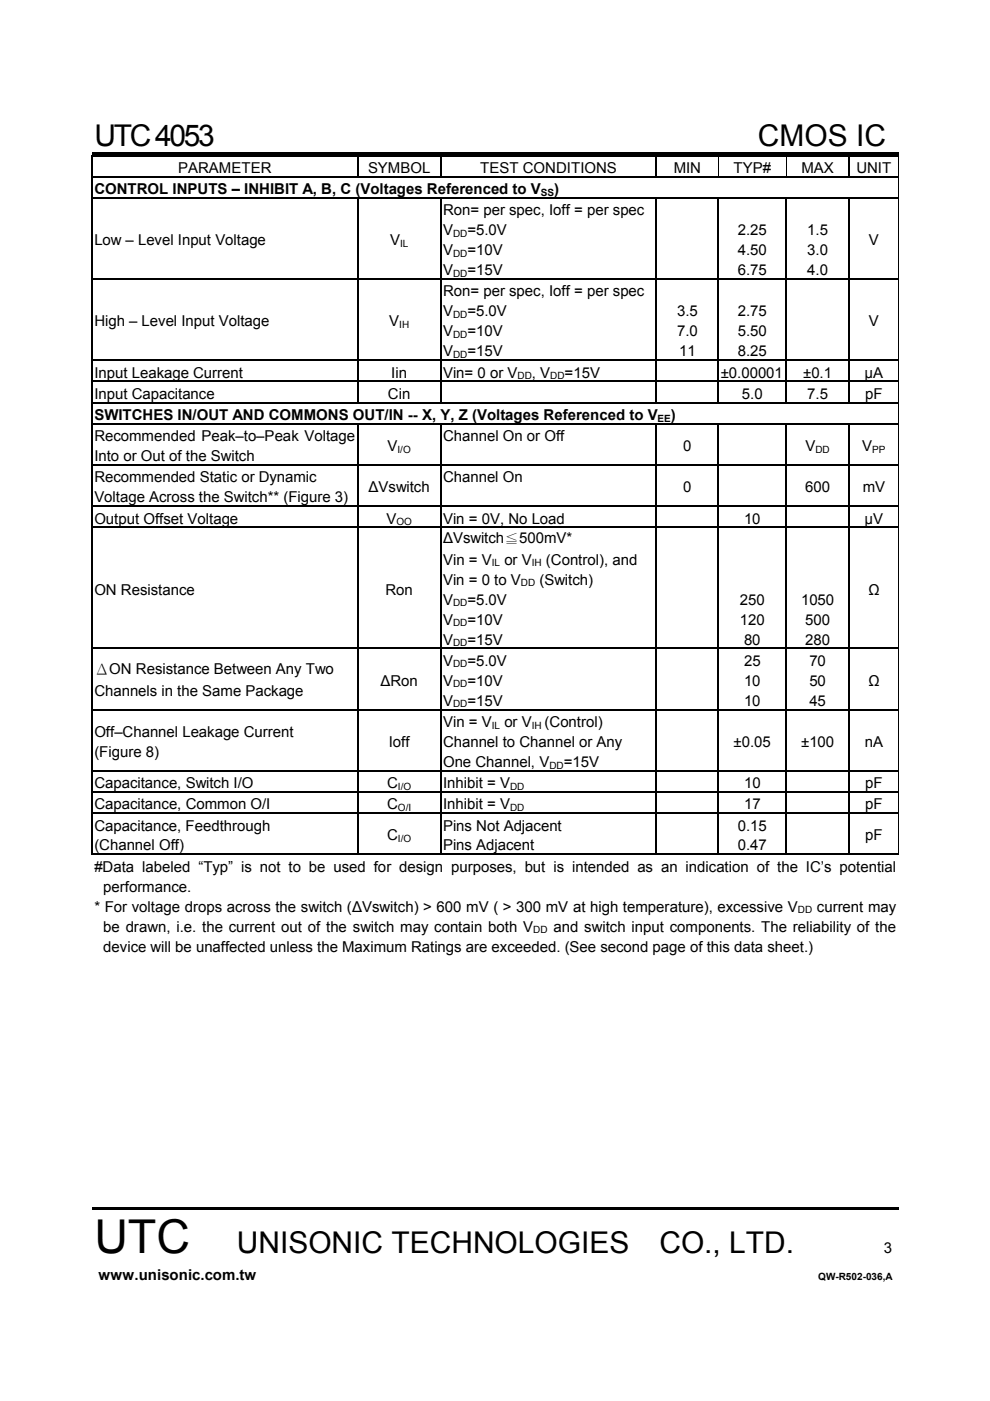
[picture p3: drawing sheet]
<svg xmlns="http://www.w3.org/2000/svg" width="210mm" height="297mm" viewBox="0 0 210 297" stroke-linecap="round" stroke-linejoin="round" font-family="sans-serif">
<defs><g id="words">
<text font-size="9.9" x="20" y="265.7">UTC</text>
<g font-size="6.3">
<text x="20" y="30.9">UTC 4053</text>
<text x="160.7" y="30.9">CMOS IC</text>
<text x="50.2" y="265.7">UNISONIC TECHNOLOGIES</text>
<text x="139.8" y="265.7">CO., LTD.</text>
</g>
<g font-size="3.2">
<text x="20" y="41.1">CONTROL INPUTS – INHIBIT A, B, C (Voltages Referenced to V</text>
<text x="37.8" y="36.7">PARAMETER</text>
<text x="78" y="36.7">SYMBOL</text>
<text x="101.8" y="36.7">TEST CONDITIONS</text>
<text x="117.5" y="41.1">)</text>
<text x="142.8" y="36.7">MIN</text>
<text x="155.5" y="36.7">TYP#</text>
<text x="169.9" y="36.7">MAX</text>
<text x="181.6" y="36.7">UNIT</text>
<text x="93.9" y="45.7">Ron= per spec, Ioff = per spec</text>
<text x="20" y="52">Low – Level Input Voltage</text>
<text x="82.7" y="52">V</text>
<text x="93.9" y="49.9">V</text>
<text x="99.1" y="49.9">=5.0V</text>
<text x="156.4" y="49.9">2.25</text>
<text x="171.2" y="49.9">1.5</text>
<text x="184.2" y="52">V</text>
<text x="93.9" y="54.1">V</text>
<text x="93.9" y="58.4">V</text>
<text x="99.1" y="54.1">=10V</text>
<text x="99.1" y="58.4">=15V</text>
<text x="156.4" y="54.1">4.50</text>
<text x="156.4" y="58.4">6.75</text>
<text x="171.2" y="54.1">3.0</text>
<text x="171.2" y="58.4">4.0</text>
<text x="93.9" y="62.8">Ron= per spec, Ioff = per spec</text>
<text x="20" y="69.2">High – Level Input Voltage</text>
<text x="82.5" y="69.2">V</text>
<text x="93.9" y="67.1">V</text>
<text x="93.9" y="71.3">V</text>
<text x="99.1" y="67.1">=5.0V</text>
<text x="99.1" y="71.3">=10V</text>
<text x="143.6" y="67.1">3.5</text>
<text x="143.6" y="71.3">7.0</text>
<text x="156.4" y="67.1">2.75</text>
<text x="156.4" y="71.3">5.50</text>
<text x="184.2" y="69.2">V</text>
<text x="93.9" y="75.5">V</text>
<text x="99.1" y="75.5">=15V</text>
<text x="144" y="75.5">11</text>
<text x="156.4" y="75.5">8.25</text>
<text x="20" y="80.1">Input Leakage Current</text>
<text x="83" y="80.1">Iin</text>
<text x="93.9" y="80.1">Vin= 0 or V</text>
<text x="112.8" y="80.1">, V</text>
<text x="119.7" y="80.1">=15V</text>
<text x="152.8" y="80.1">±0.00001</text>
<text x="170.3" y="80.1">±0.1</text>
<text x="183.3" y="80.1">µA</text>
<text x="20" y="84.5">Input Capacitance</text>
<text x="20" y="89">SWITCHES IN/OUT AND COMMONS OUT/IN -- X, Y, Z (Voltages Referenced to V</text>
<text x="82.3" y="84.5">Cin</text>
<text x="142.3" y="89">)</text>
<text x="157.3" y="84.5">5.0</text>
<text x="171.1" y="84.5">7.5</text>
<text x="183.4" y="84.5">pF</text>
<text x="20" y="93.5">Recommended Peak–to–Peak Voltage</text>
<text x="82.2" y="95.7">V</text>
<text x="93.9" y="93.5">Channel On or Off</text>
<text x="144.9" y="95.7">0</text>
<text x="170.8" y="95.7">V</text>
<text x="182.8" y="95.7">V</text>
<text x="20" y="97.8">Into or Out of the Switch</text>
<text x="20" y="102.3">Recommended Static or Dynamic</text>
<text x="20" y="106.5">Voltage Across the Switch** (Figure 3)</text>
<text x="78.1" y="104.4">∆Vswitch</text>
<text x="93.9" y="102.3">Channel On</text>
<text x="144.9" y="104.4">0</text>
<text x="170.7" y="104.4">600</text>
<text x="182.9" y="104.4">mV</text>
<text x="20" y="111">Output Offset Voltage</text>
<text x="81.9" y="111">V</text>
<text x="93.9" y="111">Vin = 0V, No Load</text>
<text x="157.8" y="111">10</text>
<text x="183.3" y="111">µV</text>
<text x="93.9" y="119.7">Vin = V</text>
<text x="93.9" y="115.1">∆Vswitch≦500mV*</text>
<text x="106.9" y="119.7">or V</text>
<text x="115.8" y="119.7">(Control), and</text>
<text x="93.9" y="124">Vin = 0 to V</text>
<text x="114.4" y="124">(Switch)</text>
<text x="20" y="126.1">ON Resistance</text>
<text x="81.7" y="126.1">Ron</text>
<text x="93.9" y="128.2">V</text>
<text x="99.1" y="128.2">=5.0V</text>
<text x="156.9" y="128.2">250</text>
<text x="169.8" y="128.2">1050</text>
<text x="184.1" y="126.1">Ω</text>
<text x="93.9" y="132.4">V</text>
<text x="93.9" y="136.7">V</text>
<text x="99.1" y="132.4">=10V</text>
<text x="99.1" y="136.7">=15V</text>
<text x="156.9" y="132.4">120</text>
<text x="157.8" y="136.7">80</text>
<text x="170.7" y="132.4">500</text>
<text x="170.7" y="136.7">280</text>
<text x="20" y="142.9">ΔON Resistance Between Any Two</text>
<text x="93.9" y="141.2">V</text>
<text x="99.1" y="141.2">=5.0V</text>
<text x="157.8" y="141.2">25</text>
<text x="171.6" y="141.2">70</text>
<text x="20" y="147.5">Channels in the Same Package</text>
<text x="80.7" y="145.4">∆Ron</text>
<text x="93.9" y="145.4">V</text>
<text x="93.9" y="149.6">V</text>
<text x="99.1" y="145.4">=10V</text>
<text x="99.1" y="149.6">=15V</text>
<text x="157.8" y="145.4">10</text>
<text x="157.8" y="149.6">10</text>
<text x="171.6" y="145.4">50</text>
<text x="171.6" y="149.6">45</text>
<text x="184.1" y="145.4">Ω</text>
<text x="93.9" y="154.1">Vin = V</text>
<text x="106.9" y="154.1">or V</text>
<text x="115.5" y="154.1">(Control)</text>
<text x="20" y="156.3">Off–Channel Leakage Current</text>
<text x="20" y="160.5">(Figure 8)</text>
<text x="82.4" y="158.4">Ioff</text>
<text x="93.9" y="158.4">Channel to Channel or Any</text>
<text x="155.6" y="158.4">±0.05</text>
<text x="169.9" y="158.4">±100</text>
<text x="183.3" y="158.4">nA</text>
<text x="20" y="167.1">Capacitance, Switch I/O</text>
<text x="82.1" y="167.1">C</text>
<text x="93.9" y="162.6">One Channel, V</text>
<text x="93.9" y="167.1">Inhibit = V</text>
<text x="119.5" y="162.6">=15V</text>
<text x="157.8" y="167.1">10</text>
<text x="183.4" y="167.1">pF</text>
<text x="20" y="171.6">Capacitance, Common O/I</text>
<text x="82.1" y="171.6">C</text>
<text x="93.9" y="171.6">Inhibit = V</text>
<text x="157.8" y="171.6">17</text>
<text x="183.4" y="171.6">pF</text>
<text x="20" y="176.1">Capacitance, Feedthrough</text>
<text x="82.1" y="178.2">C</text>
<text x="93.9" y="176.1">Pins Not Adjacent</text>
<text x="156.4" y="176.1">0.15</text>
<text x="183.4" y="178.2">pF</text>
<text x="20" y="180.3">(Channel Off)</text>
<text x="20" y="184.8">#Data labeled “Typ” is not to be used for design purposes, but is intended as an indication of the IC’s potential</text>
<text x="93.9" y="180.3">Pins Adjacent</text>
<text x="156.4" y="180.3">0.47</text>
<text x="21.9" y="189">performance.</text>
<text x="20" y="193.3">* For voltage drops across the switch (∆Vswitch) &gt; 600 mV ( &gt; 300 mV at high temperature), excessive V</text>
<text x="21.9" y="197.5">be drawn, i.e. the current out of the switch may contain both V</text>
<text x="117.3" y="197.5">and switch input components. The reliability of the</text>
<text x="173.2" y="193.3">current may</text>
<text x="21.9" y="201.7">device will be unaffected unless the Maximum Ratings are exceeded. (See second page of this data sheet.)</text>
<text x="187.4" y="265.7">3</text>
<text x="20.8" y="271.3">www.unisonic.com.tw</text>
</g>
<g font-size="2.1">
<text x="114.7" y="41.5">SS</text>
<text x="84.8" y="52.4">IL</text>
<text x="96.1" y="50.2">DD</text>
<text x="96.1" y="54.5">DD</text>
<text x="96.1" y="58.7">DD</text>
<text x="84.6" y="69.6">IH</text>
<text x="96.1" y="67.4">DD</text>
<text x="96.1" y="71.7">DD</text>
<text x="96.1" y="75.9">DD</text>
<text x="109.7" y="80.4">DD</text>
<text x="116.7" y="80.4">DD</text>
<text x="139.4" y="89.4">EE</text>
<text x="84.3" y="96">I/O</text>
<text x="172.9" y="96">DD</text>
<text x="184.9" y="96">PP</text>
<text x="84.1" y="111.4">OO</text>
<text x="104.3" y="120.1">IL</text>
<text x="110.4" y="124.3">DD</text>
<text x="112.8" y="120.1">IH</text>
<text x="96.1" y="128.6">DD</text>
<text x="96.1" y="132.8">DD</text>
<text x="96.1" y="137">DD</text>
<text x="96.1" y="141.5">DD</text>
<text x="96.1" y="145.8">DD</text>
<text x="96.1" y="150">DD</text>
<text x="104.3" y="154.5">IL</text>
<text x="112.8" y="154.5">IH</text>
<text x="84.4" y="167.4">I/O</text>
<text x="108.1" y="167.4">DD</text>
<text x="116.5" y="163">DD</text>
<text x="84.4" y="172">O/I</text>
<text x="108.1" y="172">DD</text>
<text x="84.4" y="178.6">I/O</text>
<text x="113.1" y="197.9">DD</text>
<text x="169.2" y="193.6">DD</text>
<text x="173.5" y="271.3">QW-R502-036,A</text>
</g>
</g></defs>
<g fill="#000">
<path d="M19.4 32.9h.2v.2h-.2zM19.4 37.3h.2v.3h-.2zM19.5 32.3h171.1v.6h-171.1zM75.7 32.9h.3v.2h-.3zM93.3 32.9h.3v.2h-.3zM139 32.9h.3v.2h-.3zM152.3 33.1h.1zM166.6 33.1h.2zM179.9 32.9h.3v.2h-.3zM190.4 32.9h.2v.2h-.2zM190.4 37.3h.2v.3h-.2zM19.4 41.8h.2v.3h-.2z"/>
<path d="M19.4 59h.2v.3h-.2zM75.7 41.8h.3v.3h-.3zM75.7 59h.3v.3h-.3zM93.3 41.8h.3v.3h-.3zM93.3 59h.3v.3h-.3zM139 41.8h.3v.3h-.3zM139 59h.3v.3h-.3zM152.2 41.8h.3v.3h-.3zM152.2 59h.3v.3h-.3zM166.6 41.8h.2v.3h-.2zM166.6 59h.2v.3h-.2zM179.9 41.8h.3v.3h-.3z"/>
<path d="M179.9 59h.3v.3h-.3zM190.4 41.8h.2v.3h-.2zM190.4 59h.2v.3h-.2zM19.4 76.2h.2v.3h-.2zM75.7 76.2h.3v.3h-.3zM93.3 76.2h.3v.3h-.3zM139 76.2h.3v.3h-.3zM152.2 76.2h.3v.3h-.3zM166.6 76.2h.2v.3h-.2zM179.9 76.2h.3v.3h-.3zM190.4 76.2h.2v.3h-.2zM19.4 80.7h.2v.3h-.2z"/>
<path d="M19.4 85.2h.2v.3h-.2zM19.4 89.7h.2v.3h-.2zM19.4 98.5h.2v.2h-.2zM75.7 80.7h.3v.3h-.3zM75.7 89.7h.3v.3h-.3zM75.7 98.5h.3v.2h-.3zM93.3 80.7h.3v.3h-.3zM93.3 89.7h.3v.3h-.3zM93.3 98.5h.3v.2h-.3zM139 80.7h.3v.3h-.3zM139 89.7h.3v.3h-.3zM139 98.5h.3v.2h-.3z"/>
<path d="M152.2 80.7h.3v.3h-.3zM152.2 89.7h.3v.3h-.3zM152.2 98.5h.3v.2h-.3zM166.6 80.7h.2v.3h-.2zM166.6 89.7h.2v.3h-.2zM166.6 98.5h.2v.2h-.2zM179.9 80.7h.3v.3h-.3zM179.9 89.7h.3v.3h-.3zM179.9 98.5h.3v.2h-.3zM190.4 80.7h.2v.3h-.2zM190.4 85.2h.2v.3h-.2zM190.4 89.7h.2v.3h-.2z"/>
<path d="M190.4 98.5h.2v.2h-.2zM19.4 107.2h.2v.3h-.2zM19.4 111.7h.2v.3h-.2zM75.7 107.2h.3v.3h-.3zM75.7 111.7h.3v.3h-.3zM93.3 107.2h.3v.3h-.3zM93.3 111.7h.3v.3h-.3zM139 107.2h.3v.3h-.3zM139 111.7h.3v.3h-.3zM152.2 107.2h.3v.3h-.3zM152.2 111.7h.3v.3h-.3zM166.6 107.2h.2v.3h-.2z"/>
<path d="M166.6 111.7h.2v.3h-.2zM179.9 107.2h.3v.3h-.3zM179.9 111.7h.3v.3h-.3zM190.4 107.2h.2v.3h-.2zM190.4 111.7h.2v.3h-.2zM19.4 137.4h.2v.2h-.2zM75.7 137.4h.3v.2h-.3zM93.3 137.4h.3v.2h-.3zM139 137.4h.3v.2h-.3zM152.2 137.4h.3v.2h-.3zM166.6 137.4h.2v.2h-.2zM179.9 137.4h.3v.2h-.3z"/>
<path d="M190.4 137.4h.2v.2h-.2zM19.4 150.3h.2v.3h-.2zM75.7 150.3h.3v.3h-.3zM93.3 150.3h.3v.3h-.3zM139 150.3h.3v.3h-.3zM152.2 150.3h.3v.3h-.3zM166.6 150.3h.2v.3h-.2zM179.9 150.3h.3v.3h-.3zM190.4 150.3h.2v.3h-.2zM19.4 163.3h.2v.3h-.2zM19.4 167.8h.2v.3h-.2zM19.4 172.3h.2v.3h-.2z"/>
<path d="M75.7 163.3h.3v.3h-.3zM75.7 167.8h.3v.3h-.3zM75.7 172.3h.3v.3h-.3zM93.3 163.3h.3v.3h-.3zM93.3 167.8h.3v.3h-.3zM93.3 172.3h.3v.3h-.3zM139 163.3h.3v.3h-.3zM139 167.8h.3v.3h-.3zM139 172.3h.3v.3h-.3zM152.2 163.3h.3v.3h-.3zM152.2 167.8h.3v.3h-.3zM152.2 172.3h.3v.3h-.3z"/>
<path d="M166.6 163.3h.2v.3h-.2zM166.6 167.8h.2v.3h-.2zM166.6 172.3h.2v.3h-.2zM179.9 163.3h.3v.3h-.3zM179.9 167.8h.3v.3h-.3zM179.9 172.3h.3v.3h-.3zM190.4 163.3h.2v.3h-.2zM190.4 167.8h.2v.3h-.2zM190.4 172.3h.2v.3h-.2zM19.5 255.9h171.1v.5h-171.1z"/>
</g>
<g fill="none" stroke="#000" stroke-width=".25">
<path d="M19.4 33h56.3M19.5 33.1v4.2M19.5 37.6v4.2M19.6 37.5h170.8M75.8 33.1v4.2M76 33h17.3M93.5 33.1v4.2M93.6 33h45.4M139.1 33.1v4.2M139.3 33h40.6M180.1 33.1v4.2M180.2 33h10.2"/>
<path d="M19.5 42.1v16.9M19.5 59.3v16.9M19.6 42h56.1M19.6 59.2h56.1M75.8 42.1v16.9M75.8 59.3v16.9M76 42h17.3M76 59.2h17.3M93.5 42.1v16.9M93.5 59.3v16.9M93.6 42h45.4M93.6 59.2h45.4"/>
<path d="M139.1 42.1v16.9M139.1 59.3v16.9M139.3 42h12.9M139.3 59.2h12.9M152.3 42.1v16.9M152.3 59.3v16.9M152.5 42h14.1M152.5 59.2h14.1M166.7 42.1v16.9M166.7 59.3v16.9M166.8 42h13.1M166.8 59.2h13.1"/>
<path d="M180.1 42.1v16.9M180.1 59.3v16.9M180.2 42h10.2M180.2 59.2h10.2M19.5 76.5v4.2M19.6 76.4h56.1M75.8 76.5v4.2M76 76.4h17.3M93.5 76.5v4.2M93.6 76.4h45.4M139.1 76.5v4.2M139.3 76.4h12.9"/>
<path d="M152.3 76.5v4.2M152.5 76.4h14.1M166.7 76.5v4.2M166.8 76.4h13.1M180.1 76.5v4.2M180.2 76.4h10.2M19.5 81v4.2M19.5 85.5v4.2M19.5 90v8.5M19.5 98.7v8.5M19.6 80.9h56.1M19.6 85.4h170.8"/>
<path d="M19.6 89.9h56.1M19.6 98.6h56.1M75.8 81v4.2M75.8 90v8.5M75.8 98.7v8.5M76 80.9h17.3M76 89.9h17.3M76 98.6h17.3M93.5 81v4.2M93.5 90v8.5M93.5 98.7v8.5M93.6 80.9h45.4"/>
<path d="M93.6 89.9h45.4M93.6 98.6h45.4M139.1 81v4.2M139.1 90v8.5M139.1 98.7v8.5M139.3 80.9h12.9M139.3 89.9h12.9M139.3 98.6h12.9M152.3 81v4.2M152.3 90v8.5M152.3 98.7v8.5M152.5 80.9h14.1"/>
<path d="M152.5 89.9h14.1M152.5 98.6h14.1M166.7 81v4.2M166.7 90v8.5M166.7 98.7v8.5M166.8 80.9h13.1M166.8 89.9h13.1M166.8 98.6h13.1M180.1 81v4.2M180.1 90v8.5M180.1 98.7v8.5M180.2 80.9h10.2"/>
<path d="M180.2 89.9h10.2M180.2 98.6h10.2M19.5 107.5v4.2M19.5 112v25.4M19.6 107.3h56.1M19.6 111.8h56.1M75.8 107.5v4.2M75.8 112v25.4M76 107.3h17.3M76 111.8h17.3M93.5 107.5v4.2M93.5 112v25.4"/>
<path d="M93.6 107.3h45.4M93.6 111.8h45.4M139.1 107.5v4.2M139.1 112v25.4M139.3 107.3h12.9M139.3 111.8h12.9M152.3 107.5v4.2M152.3 112v25.4M152.5 107.3h14.1M152.5 111.8h14.1M166.7 107.5v4.2M166.7 112v25.4"/>
<path d="M166.8 107.3h13.1M166.8 111.8h13.1M180.1 107.5v4.2M180.1 112v25.4M180.2 107.3h10.2M180.2 111.8h10.2M19.5 137.6v12.7M19.6 137.5h56.1M75.8 137.6v12.7M76 137.5h17.3M93.5 137.6v12.7M93.6 137.5h45.4"/>
<path d="M139.1 137.6v12.7M139.3 137.5h12.9M152.3 137.6v12.7M152.5 137.5h14.1M166.7 137.6v12.7M166.8 137.5h13.1M180.1 137.6v12.7M180.2 137.5h10.2M19.5 150.6v12.7M19.6 150.5h56.1M75.8 150.6v12.7M76 150.5h17.3"/>
<path d="M93.5 150.6v12.7M93.6 150.5h45.4M139.1 150.6v12.7M139.3 150.5h12.9M152.3 150.6v12.7M152.5 150.5h14.1M166.7 150.6v12.7M166.8 150.5h13.1M180.1 150.6v12.7M180.2 150.5h10.2M19.5 163.6v4.2M19.5 168.1v4.2"/>
<path d="M19.5 172.6v8.7M19.6 163.4h56.1M19.6 167.9h56.1M19.6 172.4h56.1M75.8 163.6v4.2M75.8 168.1v4.2M75.8 172.6v8.7M76 163.4h17.3M76 167.9h17.3M76 172.4h17.3M93.5 163.6v4.2M93.5 168.1v4.2"/>
<path d="M93.5 172.6v8.7M93.6 163.4h45.4M93.6 167.9h45.4M93.6 172.4h45.4M139.1 163.6v4.2M139.1 168.1v4.2M139.1 172.6v8.7M139.3 163.4h12.9M139.3 167.9h12.9M139.3 172.4h12.9M152.3 163.6v4.2M152.3 168.1v4.2"/>
<path d="M152.3 172.6v8.7M152.5 163.4h14.1M152.5 167.9h14.1M152.5 172.4h14.1M166.7 163.6v4.2M166.7 168.1v4.2M166.7 172.6v8.7M166.8 163.4h13.1M166.8 167.9h13.1M166.8 172.4h13.1M180.1 163.6v4.2M180.1 168.1v4.2"/>
<path d="M180.1 172.6v8.7M180.2 163.4h10.2M180.2 167.9h10.2M180.2 172.4h10.2M19.4 181.1h56.3M76 181.1h17.3M93.6 181.1h45.4M139.3 181.1h12.9M152.5 181.1h14.1M166.8 181.1h13.1M180.2 181.1h10.2"/>
</g>
<g fill="none" stroke="#000" stroke-width=".21">
<path d="M152.3 33.1v4.2M166.7 33.1v4.2M190.5 33.1v4.2M190.5 37.6v4.2M190.5 42.1v16.9M190.5 59.3v16.9M190.5 76.5v4.2M190.5 81v4.2M190.5 85.5v4.2M190.5 90v8.5M190.5 98.7v8.5M190.5 107.5v4.2"/>
<path d="M190.5 112v25.4M190.5 137.6v12.7M190.5 150.6v12.7M190.5 163.6v4.2M190.5 168.1v4.2M190.5 172.6v8.7"/>
</g>
<use href="#words"/>
</svg>
